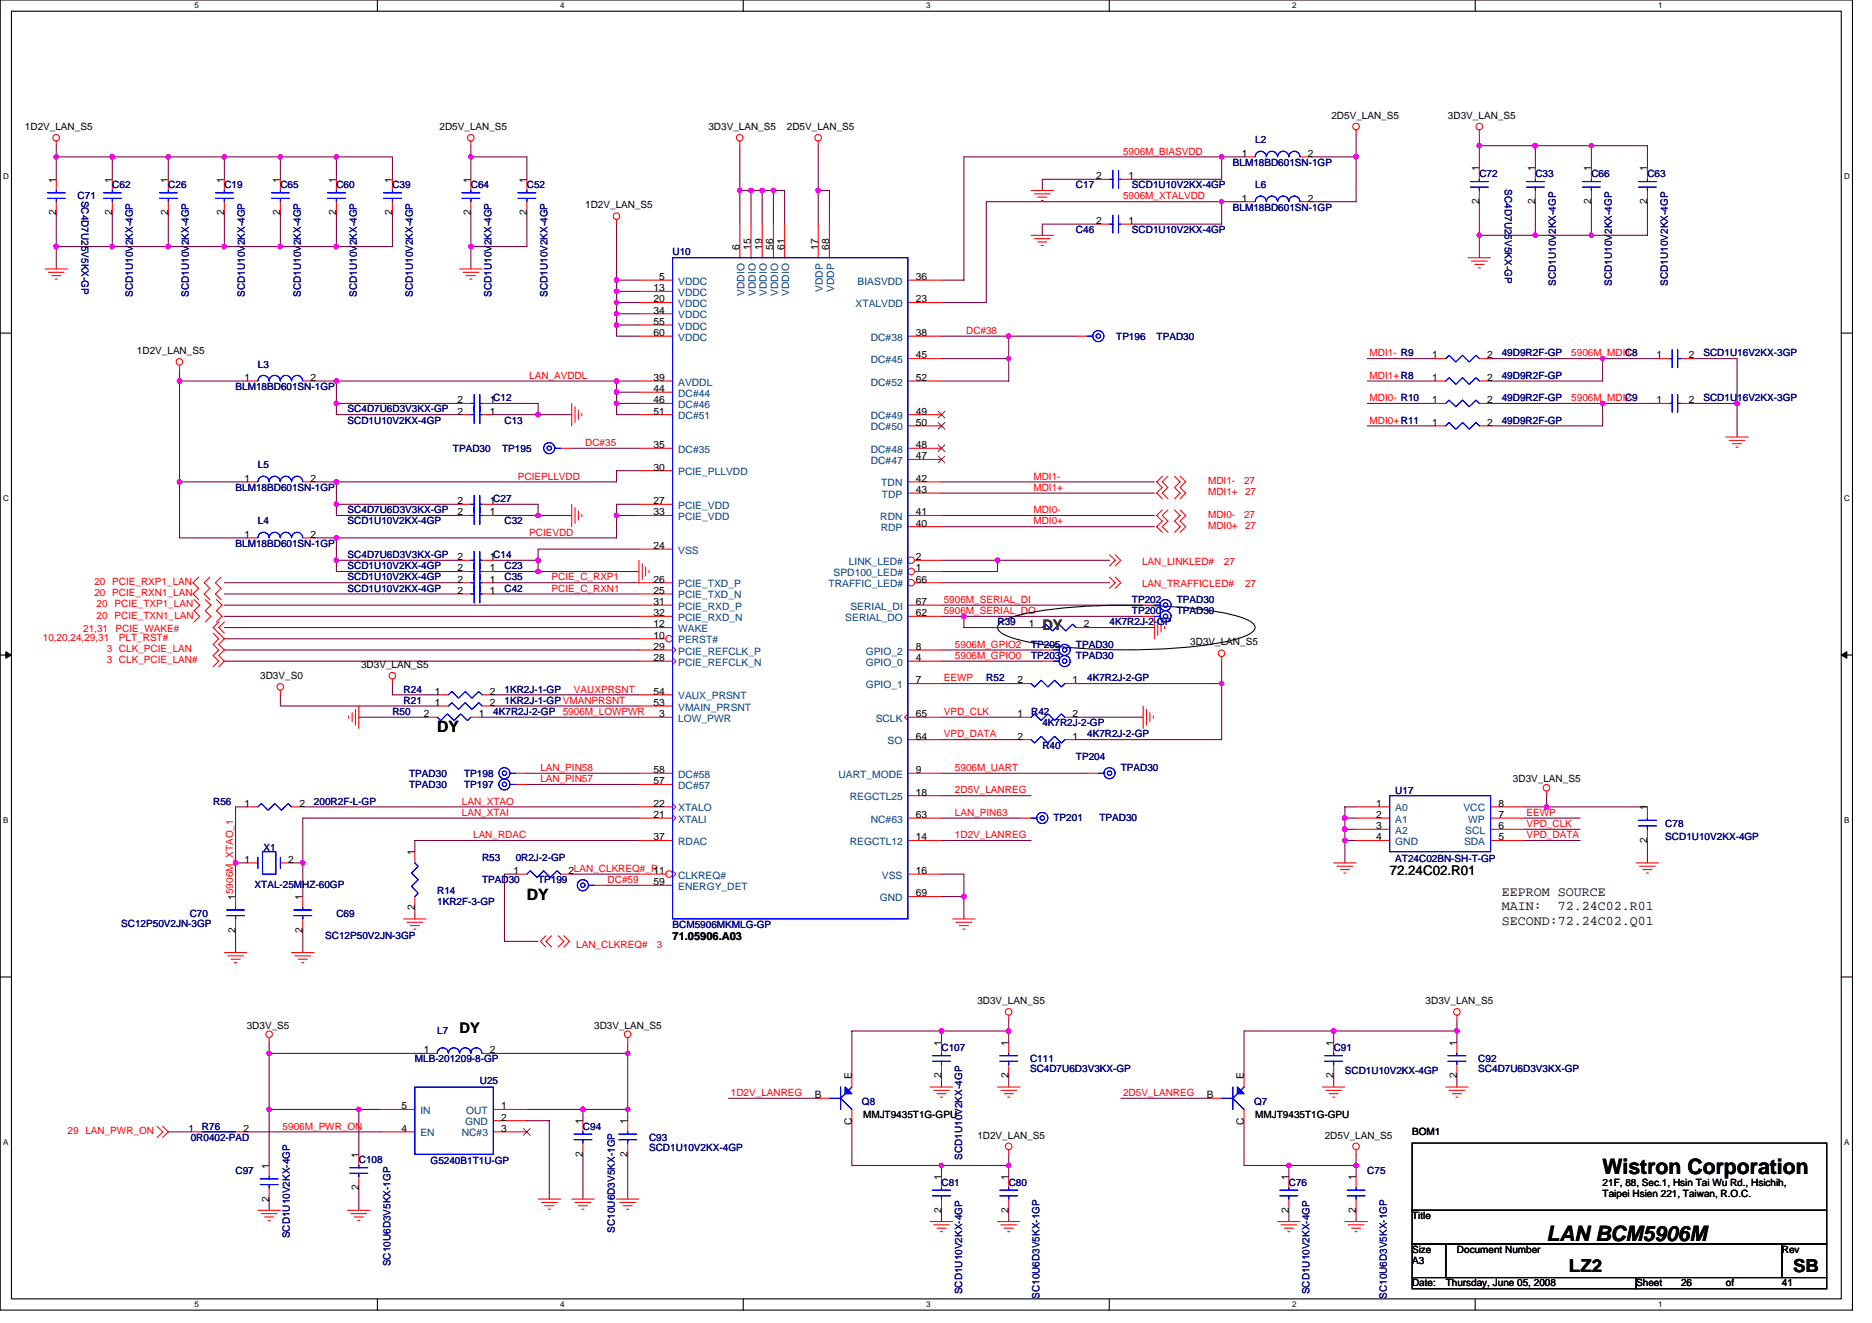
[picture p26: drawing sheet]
<svg xmlns="http://www.w3.org/2000/svg" width="297mm" height="210mm" viewBox="0 0 297 210" stroke-linecap="round" stroke-linejoin="round" font-family="sans-serif">
<defs><g id="words">
<g font-size="3.4">
<text x="254.3" y="186.2">Wistron Corporation</text>
<text x="245.4" y="196.9">LAN BCM5906M</text>
</g>
<g font-size="2.8">
<text x="249" y="201.8">LZ2</text>
<text x="284.5" y="201.8">SB</text>
</g>
<g font-size="2.5">
<text x="69.4" y="116.1">DY</text>
<text x="83.6" y="142.7">DY</text>
</g>
<text font-size="2.3" fill="#008000" x="165.4" y="99.9">DY</text>
<text font-size="2.3" x="72.9" y="163.9">DY</text>
<g font-size="2.1">
<text x="220.5" y="138.8">72.24C02.R01</text>
<text x="238.3" y="142.2">EEPROM SOURCE</text>
<text x="238.3" y="144.4">MAIN:</text>
<text x="238.3" y="146.7">SECOND:72.24C02.Q01</text>
<text x="247.2" y="144.4">72.24C02.R01</text>
</g>
<text font-size="1.8" x="106.7" y="149.2">71.05906.A03</text>
<g font-size="1.6">
<text x="4" y="20.6">1D2V_LAN_S5</text>
<text x="69.7" y="20.6">2D5V_LAN_S5</text>
<text x="112.4" y="20.6">3D3V_LAN_S5</text>
<text x="124.9" y="20.6">2D5V_LAN_S5</text>
<text x="211.3" y="18.8">2D5V_LAN_S5</text>
<text x="229.8" y="18.8">3D3V_LAN_S5</text>
<text x="8.9" y="29" transform="rotate(-90 8.9 29)">1</text>
<text x="17.8" y="29" transform="rotate(-90 17.8 29)">1</text>
<text x="26.7" y="29" transform="rotate(-90 26.7 29)">1</text>
<text x="35.6" y="29" transform="rotate(-90 35.6 29)">1</text>
<text x="44.5" y="29" transform="rotate(-90 44.5 29)">1</text>
<text x="53.4" y="29" transform="rotate(-90 53.4 29)">1</text>
<text x="62.2" y="29" transform="rotate(-90 62.2 29)">1</text>
<text x="74.7" y="29" transform="rotate(-90 74.7 29)">1</text>
<text x="83.6" y="29" transform="rotate(-90 83.6 29)">1</text>
<text x="173.9" y="28.4">2</text>
<text x="179.1" y="28.4">1</text>
<text x="197" y="24.9">1</text>
<text x="207.5" y="24.9">2</text>
<text x="234.7" y="27.2" transform="rotate(-90 234.7 27.2)">1</text>
<text x="243.6" y="27.2" transform="rotate(-90 243.6 27.2)">1</text>
<text x="252.5" y="27.2" transform="rotate(-90 252.5 27.2)">1</text>
<text x="261.4" y="27.2" transform="rotate(-90 261.4 27.2)">1</text>
<text x="8.9" y="34.2" transform="rotate(-90 8.9 34.2)">2</text>
<text x="17.8" y="34.2" transform="rotate(-90 17.8 34.2)">2</text>
<text x="26.7" y="34.2" transform="rotate(-90 26.7 34.2)">2</text>
<text x="35.6" y="34.2" transform="rotate(-90 35.6 34.2)">2</text>
<text x="44.5" y="34.2" transform="rotate(-90 44.5 34.2)">2</text>
<text x="53.4" y="34.2" transform="rotate(-90 53.4 34.2)">2</text>
<text x="62.2" y="34.2" transform="rotate(-90 62.2 34.2)">2</text>
<text x="74.7" y="34.2" transform="rotate(-90 74.7 34.2)">2</text>
<text x="83.6" y="34.2" transform="rotate(-90 83.6 34.2)">2</text>
<text x="92.9" y="33.1">1D2V_LAN_S5</text>
<text x="173.9" y="35.5">2</text>
<text x="179.1" y="35.5">1</text>
<text x="197" y="32">1</text>
<text x="207.5" y="32">2</text>
<text x="234.7" y="32.4" transform="rotate(-90 234.7 32.4)">2</text>
<text x="243.6" y="32.4" transform="rotate(-90 243.6 32.4)">2</text>
<text x="252.5" y="32.4" transform="rotate(-90 252.5 32.4)">2</text>
<text x="261.4" y="32.4" transform="rotate(-90 261.4 32.4)">2</text>
<text x="117.4" y="39.6" transform="rotate(-90 117.4 39.6)">6</text>
<text x="119.1" y="39.6" transform="rotate(-90 119.1 39.6)">15</text>
<text x="120.9" y="39.6" transform="rotate(-90 120.9 39.6)">19</text>
<text x="122.7" y="39.6" transform="rotate(-90 122.7 39.6)">56</text>
<text x="124.5" y="39.6" transform="rotate(-90 124.5 39.6)">61</text>
<text x="129.8" y="39.6" transform="rotate(-90 129.8 39.6)">17</text>
<text x="131.6" y="39.6" transform="rotate(-90 131.6 39.6)">68</text>
<text x="103.7" y="46.2">13</text>
<text x="103.7" y="48">20</text>
<text x="104.6" y="44.4">5</text>
<text x="145.3" y="44.4">36</text>
<text x="145.3" y="48">23</text>
<text x="103.7" y="49.8">34</text>
<text x="103.7" y="51.5">55</text>
<text x="103.7" y="53.3">60</text>
<text x="145.3" y="53.3">38</text>
<text x="21.7" y="56.2">1D2V_LAN_S5</text>
<text x="145.3" y="56.9">45</text>
<text x="227.3" y="56.9">1</text>
<text x="236" y="56.9">2</text>
<text x="262.8" y="56.9">1</text>
<text x="268" y="56.9">2</text>
<text x="38.8" y="60.4">1</text>
<text x="49.3" y="60.4">2</text>
<text x="72.6" y="64">2</text>
<text x="72.6" y="65.8">2</text>
<text x="77.7" y="64">1C12</text>
<text x="77.7" y="65.8">1</text>
<text x="103.7" y="60.4">39</text>
<text x="103.7" y="62.2">44</text>
<text x="103.7" y="64">46</text>
<text x="103.7" y="65.8">51</text>
<text x="145.3" y="65.8">49</text>
<text x="145.3" y="60.4">52</text>
<text x="227.3" y="64">1</text>
<text x="227.3" y="60.4">1</text>
<text x="236" y="64">2</text>
<text x="236" y="60.4">2</text>
<text x="262.8" y="64">1</text>
<text x="268" y="64">2</text>
<text x="103.7" y="71.1">35</text>
<text x="145.3" y="71.1">48</text>
<text x="145.3" y="67.5">50</text>
<text x="227.3" y="67.5">1</text>
<text x="236" y="67.5">2</text>
<text x="38.8" y="76.4">1</text>
<text x="49.3" y="76.4">2</text>
<text x="103.7" y="74.7">30</text>
<text x="145.3" y="76.4">42</text>
<text x="145.3" y="72.9">47</text>
<text x="72.6" y="80">2</text>
<text x="72.6" y="81.8">2</text>
<text x="77.7" y="80">1C27</text>
<text x="77.7" y="81.8">1</text>
<text x="103.7" y="80">27</text>
<text x="103.7" y="81.8">33</text>
<text x="145.3" y="78.2">43</text>
<text x="145.3" y="81.8">41</text>
<text x="145.3" y="83.5">40</text>
<text x="38.8" y="85.3">1</text>
<text x="49.3" y="85.3">2</text>
<text x="72.6" y="88.9">2</text>
<text x="77.7" y="88.9">1C14</text>
<text x="103.7" y="87.1">24</text>
<text x="145.3" y="88.9">2</text>
<text x="72.6" y="94.2">2</text>
<text x="72.6" y="92.4">2</text>
<text x="72.6" y="90.7">2</text>
<text x="77.7" y="94.2">1</text>
<text x="77.7" y="92.4">1</text>
<text x="77.7" y="90.7">1</text>
<text x="103.7" y="94.2">25</text>
<text x="103.7" y="92.4">26</text>
<text x="103.7" y="96">31</text>
<text x="145.3" y="96">67</text>
<text x="145.3" y="90.7">1</text>
<text x="145.3" y="92.4">66</text>
<text x="103.7" y="99.5">12</text>
<text x="103.7" y="97.8">32</text>
<text x="103.7" y="101.3">10</text>
<text x="145.3" y="97.8">62</text>
<text x="163.3" y="99.5">1</text>
<text x="172" y="99.5">2</text>
<text x="41.3" y="107.7">3D3V_S0</text>
<text x="57.3" y="106">3D3V_LAN_S5</text>
<text x="103.7" y="104.9">28</text>
<text x="103.7" y="103.1">29</text>
<text x="145.3" y="104.9">4</text>
<text x="145.3" y="103.1">8</text>
<text x="188.9" y="102.4">3D3V_LAN_S5</text>
<text x="67.2" y="113.8">2</text>
<text x="69" y="112">1</text>
<text x="69" y="110.2">1</text>
<text x="76" y="113.8">1</text>
<text x="77.7" y="112">2</text>
<text x="77.7" y="110.2">2</text>
<text x="103.7" y="112">53</text>
<text x="103.7" y="110.2">54</text>
<text x="104.6" y="113.8">3</text>
<text x="145.3" y="113.8">65</text>
<text x="145.3" y="108.4">7</text>
<text x="161.5" y="108.4">2</text>
<text x="161.5" y="113.8">1</text>
<text x="170.2" y="108.4">1</text>
<text x="170.2" y="113.8">2</text>
<text x="145.3" y="117.3">64</text>
<text x="161.5" y="117.3">2</text>
<text x="170.2" y="117.3">1</text>
<text x="103.7" y="122.7">58</text>
<text x="103.7" y="124.4">57</text>
<text x="145.3" y="122.7">9</text>
<text x="240.1" y="124.1">3D3V_LAN_S5</text>
<text x="38.8" y="128">1</text>
<text x="47.5" y="128">2</text>
<text x="103.7" y="129.8">21</text>
<text x="103.7" y="128">22</text>
<text x="145.3" y="129.8">63</text>
<text x="145.3" y="126.2">18</text>
<text x="218.4" y="128">1</text>
<text x="218.4" y="129.8">2</text>
<text x="218.4" y="131.6">3</text>
<text x="237.8" y="131.6">6</text>
<text x="237.8" y="128">8</text>
<text x="237.8" y="129.8">7</text>
<text x="261.4" y="128.5" transform="rotate(-90 261.4 128.5)">1</text>
<text x="38.8" y="136.9">1</text>
<text x="45.7" y="136.9">2</text>
<text x="65.8" y="135.7" transform="rotate(-90 65.8 135.7)">1</text>
<text x="103.7" y="133.3">37</text>
<text x="145.3" y="133.3">14</text>
<text x="218.4" y="133.3">4</text>
<text x="237.8" y="133.3">5</text>
<text x="261.4" y="133.7" transform="rotate(-90 261.4 133.7)">2</text>
<text x="37.4" y="142.8" transform="rotate(-90 37.4 142.8)">15906M_XTAO_1</text>
<text x="48" y="142.8" transform="rotate(-90 48 142.8)">1</text>
<text x="81.5" y="138.7">1</text>
<text x="90.2" y="138.7">2LAN_CLKREQ#_R</text>
<text x="103.7" y="138.7">11</text>
<text x="103.7" y="140.4">59</text>
<text x="145.3" y="142.2">69</text>
<text x="145.3" y="138.7">16</text>
<text x="37.4" y="148" transform="rotate(-90 37.4 148)">2</text>
<text x="48" y="148" transform="rotate(-90 48 148)">2</text>
<text x="65.8" y="144.4" transform="rotate(-90 65.8 144.4)">2</text>
<text x="155.1" y="159.3">3D3V_LAN_S5</text>
<text x="226.2" y="159.3">3D3V_LAN_S5</text>
<text x="39.2" y="163.2">3D3V_S5</text>
<text x="67.2" y="167.1">1</text>
<text x="77.7" y="167.1">2</text>
<text x="94.3" y="163.2">3D3V_LAN_S5</text>
<text x="149.4" y="165.9" transform="rotate(-90 149.4 165.9)">1</text>
<text x="160" y="165.9" transform="rotate(-90 160 165.9)">1</text>
<text x="211.6" y="165.9" transform="rotate(-90 211.6 165.9)">1</text>
<text x="231.2" y="165.9" transform="rotate(-90 231.2 165.9)">1</text>
<text x="135.1" y="171.2" transform="rotate(-90 135.1 171.2)">E</text>
<text x="149.4" y="171.1" transform="rotate(-90 149.4 171.1)">2</text>
<text x="160" y="171.1" transform="rotate(-90 160 171.1)">2</text>
<text x="197.4" y="171.2" transform="rotate(-90 197.4 171.2)">E</text>
<text x="211.6" y="171.1" transform="rotate(-90 211.6 171.1)">2</text>
<text x="231.2" y="171.1" transform="rotate(-90 231.2 171.1)">2</text>
<text x="29.9" y="179.6">1</text>
<text x="38.6" y="179.6">2</text>
<text x="63.7" y="179.6">4</text>
<text x="63.7" y="176">5</text>
<text x="79.5" y="177.8">2</text>
<text x="79.5" y="179.6">3</text>
<text x="79.5" y="176">1</text>
<text x="92.5" y="178.3" transform="rotate(-90 92.5 178.3)">1</text>
<text x="99.6" y="178.3" transform="rotate(-90 99.6 178.3)">1</text>
<text x="129.3" y="174.2">B</text>
<text x="135.1" y="178.5" transform="rotate(-90 135.1 178.5)">C</text>
<text x="136.9" y="177.4">MMJT9435T1G-GPU</text>
<text x="191.5" y="174.2">B</text>
<text x="197.4" y="178.5" transform="rotate(-90 197.4 178.5)">C</text>
<text x="199.2" y="177.4">MMJT9435T1G-GPU</text>
<text x="42.7" y="185.4" transform="rotate(-90 42.7 185.4)">1</text>
<text x="56.9" y="183.7" transform="rotate(-90 56.9 183.7)">1</text>
<text x="92.5" y="183.5" transform="rotate(-90 92.5 183.5)">2</text>
<text x="99.6" y="183.5" transform="rotate(-90 99.6 183.5)">2</text>
<text x="155.1" y="180.6">1D2V_LAN_S5</text>
<text x="210.2" y="180.6">2D5V_LAN_S5</text>
<text x="224.1" y="180.1">BOM1</text>
<text x="42.7" y="190.6" transform="rotate(-90 42.7 190.6)">2</text>
<text x="56.9" y="188.8" transform="rotate(-90 56.9 188.8)">2</text>
<text x="149.4" y="187.2" transform="rotate(-90 149.4 187.2)">1</text>
<text x="160" y="187.2" transform="rotate(-90 160 187.2)">1</text>
<text x="204.5" y="187.2" transform="rotate(-90 204.5 187.2)">1</text>
<text x="215.2" y="187.2" transform="rotate(-90 215.2 187.2)">1</text>
<text x="254.3" y="188.1">21F, 88, Sec.1, Hsin Tai Wu Rd., Hsichih,</text>
<text x="254.3" y="189.9">Taipei Hsien 221, Taiwan, R.O.C.</text>
<text x="149.4" y="192.4" transform="rotate(-90 149.4 192.4)">2</text>
<text x="160" y="192.4" transform="rotate(-90 160 192.4)">2</text>
<text x="204.5" y="192.4" transform="rotate(-90 204.5 192.4)">2</text>
<text x="215.2" y="192.4" transform="rotate(-90 215.2 192.4)">2</text>
<text x="224.1" y="193.4">Title</text>
<text x="224.1" y="200.6">A3</text>
<text x="224.1" y="198.8">Size</text>
<text x="231.2" y="198.8">Document Number</text>
<text x="282.7" y="198.8">Rev</text>
<text x="224.1" y="204.1">Date:</text>
<text x="229.4" y="204.1">Thursday, June 05, 2008</text>
<text x="259.6" y="204.1">Sheet</text>
<text x="266.7" y="204.1">26</text>
<text x="273.9" y="204.1">of</text>
<text x="282.7" y="204.1">41</text>
</g>
<g font-size="1.6" fill="#000080">
<text x="199.2" y="22.8">L2</text>
<text x="17.8" y="29.9">C62</text>
<text x="26.7" y="29.9">C26</text>
<text x="35.6" y="29.9">C19</text>
<text x="44.5" y="29.9">C65</text>
<text x="53.4" y="29.9">C60</text>
<text x="62.3" y="29.9">C39</text>
<text x="74.7" y="29.9">C64</text>
<text x="83.6" y="29.9">C52</text>
<text x="170.7" y="29.9">C17</text>
<text x="179.6" y="29.9">SCD1U10V2KX-4GP</text>
<text x="195.6" y="26.3">BLM18BD601SN-1GP</text>
<text x="199.2" y="29.9">L6</text>
<text x="234.7" y="28.1">C72</text>
<text x="243.6" y="28.1">C33</text>
<text x="252.5" y="28.1">C66</text>
<text x="261.4" y="28.1">C63</text>
<text x="12.3" y="31.6">C71</text>
<text x="13" y="31.8" transform="rotate(90 13 31.8)">SC4D7U25V5KX-GP</text>
<text x="195.6" y="33.4">BLM18BD601SN-1GP</text>
<text x="238.8" y="30.1" transform="rotate(90 238.8 30.1)">SC4D7U25V5KX-GP</text>
<text x="106.7" y="40.5">U10</text>
<text x="170.7" y="37">C46</text>
<text x="179.6" y="37">SCD1U10V2KX-4GP</text>
<text x="21.1" y="47.1" transform="rotate(-90 21.1 47.1)">SCD1U10V2KX-4GP</text>
<text x="30" y="47.1" transform="rotate(-90 30 47.1)">SCD1U10V2KX-4GP</text>
<text x="38.9" y="47.1" transform="rotate(-90 38.9 47.1)">SCD1U10V2KX-4GP</text>
<text x="47.7" y="47.1" transform="rotate(-90 47.7 47.1)">SCD1U10V2KX-4GP</text>
<text x="56.6" y="47.1" transform="rotate(-90 56.6 47.1)">SCD1U10V2KX-4GP</text>
<text x="65.5" y="47.1" transform="rotate(-90 65.5 47.1)">SCD1U10V2KX-4GP</text>
<text x="78" y="47.1" transform="rotate(-90 78 47.1)">SCD1U10V2KX-4GP</text>
<text x="86.9" y="47.1" transform="rotate(-90 86.9 47.1)">SCD1U10V2KX-4GP</text>
<text x="246.9" y="45.3" transform="rotate(-90 246.9 45.3)">SCD1U10V2KX-4GP</text>
<text x="255.8" y="45.3" transform="rotate(-90 255.8 45.3)">SCD1U10V2KX-4GP</text>
<text x="264.7" y="45.3" transform="rotate(-90 264.7 45.3)">SCD1U10V2KX-4GP</text>
<text x="177.1" y="53.9">TP196</text>
<text x="183.5" y="53.9">TPAD30</text>
<text x="40.9" y="58.3">L3</text>
<text x="238.3" y="56.5">49D9R2F-GP</text>
<text x="257.8" y="56.5">C8</text>
<text x="270.3" y="56.5">SCD1U16V2KX-3GP</text>
<text x="37.4" y="61.9">BLM18BD601SN-1GP</text>
<text x="55.2" y="65.4">SC4D7U6D3V3KX-GP</text>
<text x="238.3" y="63.6">49D9R2F-GP</text>
<text x="238.3" y="60.1">49D9R2F-GP</text>
<text x="257.8" y="63.6">C9</text>
<text x="270.3" y="63.6">SCD1U16V2KX-3GP</text>
<text x="55.2" y="67.2">SCD1U10V2KX-4GP</text>
<text x="71.9" y="71.6">TPAD30</text>
<text x="79.7" y="71.6">TP195</text>
<text x="80" y="67.2">C13</text>
<text x="238.3" y="67.2">49D9R2F-GP</text>
<text x="37.4" y="77.9">BLM18BD601SN-1GP</text>
<text x="40.9" y="74.3">L5</text>
<text x="40.9" y="83.2">L4</text>
<text x="55.2" y="83.2">SCD1U10V2KX-4GP</text>
<text x="55.2" y="81.4">SC4D7U6D3V3KX-GP</text>
<text x="80" y="83.2">C32</text>
<text x="37.4" y="86.8">BLM18BD601SN-1GP</text>
<text x="55.2" y="88.5">SC4D7U6D3V3KX-GP</text>
<text x="55.2" y="93.9">SCD1U10V2KX-4GP</text>
<text x="55.2" y="92.1">SCD1U10V2KX-4GP</text>
<text x="55.2" y="90.3">SCD1U10V2KX-4GP</text>
<text x="80" y="93.9">C42</text>
<text x="80" y="92.1">C35</text>
<text x="80" y="90.3">C23</text>
<text x="179.6" y="95.7">TP202</text>
<text x="186.7" y="95.7">TPAD30</text>
<text x="158.3" y="99.2">R39</text>
<text x="176.1" y="99.2">4K7R2J-2-GP</text>
<text x="179.6" y="97.4">TP200</text>
<text x="186.7" y="97.4">TPAD30</text>
<text x="163.6" y="102.8">TP205</text>
<text x="163.6" y="104.5">TP203</text>
<text x="170.7" y="102.8">TPAD30</text>
<text x="170.7" y="104.5">TPAD30</text>
<text x="62.3" y="113.4">R50</text>
<text x="64" y="111.7">R21</text>
<text x="64" y="109.9">R24</text>
<text x="78.3" y="113.4">4K7R2J-2-GP</text>
<text x="80" y="111.7">1KR2J-1-GP VMANPRSNT</text>
<text x="80" y="109.9">1KR2J-1-GP</text>
<text x="156.5" y="108.1">R52</text>
<text x="163.6" y="113.4">R42</text>
<text x="172.5" y="108.1">4K7R2J-2-GP</text>
<text x="165.4" y="115.2">4K7R2J-2-GP</text>
<text x="165.4" y="118.8">R40</text>
<text x="172.5" y="117">4K7R2J-2-GP</text>
<text x="64.9" y="123.2">TPAD30</text>
<text x="64.9" y="125">TPAD30</text>
<text x="73.7" y="123.2">TP198</text>
<text x="73.7" y="125">TP197</text>
<text x="170.7" y="120.5">TP204</text>
<text x="177.8" y="122.3">TPAD30</text>
<text x="33.8" y="127.7">R56</text>
<text x="49.8" y="127.7">200R2F-L-GP</text>
<text x="167.2" y="130.3">TP201</text>
<text x="174.5" y="130.3">TPAD30</text>
<text x="221.4" y="126">U17</text>
<text x="264.2" y="131.2">C78</text>
<text x="41.8" y="134.9">X1</text>
<text x="76.5" y="136.5">R53</text>
<text x="81.8" y="136.5">0R2J-2-GP</text>
<text x="221.4" y="136.7">AT24C02BN-SH-T-GP</text>
<text x="264.2" y="133.4">SCD1U10V2KX-4GP</text>
<text x="40.4" y="140.8">XTAL-25MHZ-60GP</text>
<text x="69.4" y="141.9">R14</text>
<text x="69.4" y="143.7">1KR2F-3-GP</text>
<text x="76.5" y="140.1">TPAD30</text>
<text x="85.4" y="140.1">TP199</text>
<text x="19.2" y="147">SC12P50V2JN-3GP</text>
<text x="30.1" y="145.4">C70</text>
<text x="51.6" y="149">SC12P50V2JN-3GP</text>
<text x="53.4" y="145.4">C69</text>
<text x="106.7" y="147.2">BCM5906MKMLG-GP</text>
<text x="69.4" y="164.1">L7</text>
<text x="149.4" y="166.8">C107</text>
<text x="211.6" y="166.8">C91</text>
<text x="65.8" y="168.6">MLB-201209-8-GP</text>
<text x="76.1" y="171.9">U25</text>
<text x="163.4" y="168.6">C111</text>
<text x="163.4" y="170.2">SC4D7U6D3V3KX-GP</text>
<text x="213.4" y="170.3">SCD1U10V2KX-4GP</text>
<text x="234.6" y="168.6">C92</text>
<text x="234.6" y="170.2">SC4D7U6D3V3KX-GP</text>
<text x="32" y="179.2">R76</text>
<text x="92.5" y="179.2">C94</text>
<text x="136.8" y="175.3">Q8</text>
<text x="199" y="175.3">Q7</text>
<text x="30.3" y="181">0R0402-PAD</text>
<text x="56.9" y="184.6">C108</text>
<text x="68.3" y="184.7">G5240B1T1U-GP</text>
<text x="103" y="181">C93</text>
<text x="103" y="182.6">SCD1U10V2KX-4GP</text>
<text x="152.7" y="184" transform="rotate(-90 152.7 184)">SCD1U10V2KX-4GP</text>
<text x="37.4" y="186.3">C97</text>
<text x="149.4" y="188.1">C81</text>
<text x="160.1" y="188.1">C80</text>
<text x="204.5" y="188.1">C76</text>
<text x="217" y="186.3">C75</text>
<text x="46" y="196.5" transform="rotate(-90 46 196.5)">SCD1U10V2KX-4GP</text>
<text x="97.5" y="195.6" transform="rotate(-90 97.5 195.6)">SC10U6D3V5KX-1GP</text>
<text x="62" y="200.9" transform="rotate(-90 62 200.9)">SC10U6D3V5KX-1GP</text>
<text x="152.7" y="205.4" transform="rotate(-90 152.7 205.4)">SCD1U10V2KX-4GP</text>
<text x="164.9" y="206.1" transform="rotate(-90 164.9 206.1)">SC10U6D3V5KX-1GP</text>
<text x="207.8" y="205.4" transform="rotate(-90 207.8 205.4)">SCD1U10V2KX-4GP</text>
<text x="220" y="206.1" transform="rotate(-90 220 206.1)">SC10U6D3V5KX-1GP</text>
</g>
<g font-size="1.6" fill="#f00">
<text x="178.2" y="24.5">5906M_BIASVDD</text>
<text x="178.2" y="31.6">5906M_XTALVDD</text>
<text x="153.3" y="53">DC#38</text>
<text x="217.3" y="56.5">MDI1- R9</text>
<text x="249.3" y="56.5">5906M_MDI1</text>
<text x="84" y="60.1">LAN_AVDDL</text>
<text x="217.3" y="63.6">MDI0- R10</text>
<text x="217.3" y="60.1">MDI1+R8</text>
<text x="249.3" y="63.6">5906M_MDI2</text>
<text x="92.9" y="70.8">DC#35</text>
<text x="217.3" y="67.2">MDI0+R11</text>
<text x="82.2" y="76.1">PCIEPLLVDD</text>
<text x="164" y="77.9">MDI1+</text>
<text x="164" y="76.1">MDI1-</text>
<text x="191.7" y="76.8">MDI1-</text>
<text x="197.4" y="76.8">27</text>
<text x="164" y="81.4">MDI0-</text>
<text x="164" y="83.2">MDI0+</text>
<text x="191.7" y="78.6">MDI1+</text>
<text x="191.7" y="82.1">MDI0-</text>
<text x="191.7" y="83.9">MDI0+</text>
<text x="197.4" y="82.1">27</text>
<text x="197.6" y="78.6">27</text>
<text x="197.6" y="83.9">27</text>
<text x="84" y="85">PCIEVDD</text>
<text x="181.2" y="89.6">LAN_LINKLED#</text>
<text x="194.2" y="89.6">27</text>
<text x="15" y="94.6">20 PCIE_RXN1_LAN</text>
<text x="15" y="92.8">20 PCIE_RXP1_LAN</text>
<text x="87.5" y="92.1">PCIE_C_RXP1</text>
<text x="87.5" y="93.9">PCIE_C_RXN1</text>
<text x="149.8" y="95.7">5906M_SERIAL_DI</text>
<text x="181.2" y="93.2">LAN_TRAFFICLED#</text>
<text x="197.6" y="93.2">27</text>
<text x="6.8" y="101.7">10,20,24,29,31</text>
<text x="13.2" y="100.3">21,31</text>
<text x="15.3" y="98.1">20 PCIE_TXN1_LAN</text>
<text x="15.3" y="96.4">20 PCIE_TXP1_LAN</text>
<text x="18.3" y="100.3">PCIE_WAKE#</text>
<text x="18.9" y="101.7">PLT_RST#</text>
<text x="149.8" y="97.4">5906M_SERIAL_DO</text>
<text x="16.9" y="103.5">3 CLK_PCIE_LAN</text>
<text x="16.9" y="105.3">3 CLK_PCIE_LAN#</text>
<text x="151.5" y="102.8">5906M_GPIO2</text>
<text x="151.5" y="104.5">5906M_GPIO0</text>
<text x="89.3" y="113.4">5906M_LOWPWR</text>
<text x="91.1" y="109.9">VAUXPRSNT</text>
<text x="149.8" y="108.1">EEWP</text>
<text x="149.8" y="113.4">VPD_CLK</text>
<text x="149.8" y="117">VPD_DATA</text>
<text x="85.7" y="122.3">LAN_PIN58</text>
<text x="85.7" y="124.1">LAN_PIN57</text>
<text x="151.5" y="122.3">5906M_UART</text>
<text x="151.5" y="125.9">2D5V_LANREG</text>
<text x="73.3" y="129.4">LAN_XTAI</text>
<text x="73.3" y="127.7">LAN_XTAO</text>
<text x="151.5" y="129.4">LAN_PIN63</text>
<text x="242.2" y="131.2">VPD_CLK</text>
<text x="242.2" y="129.4">EEWP</text>
<text x="75.1" y="133">LAN_RDAC</text>
<text x="151.5" y="133">1D2V_LANREG</text>
<text x="242.2" y="133">VPD_DATA</text>
<text x="96.4" y="140.1">DC#59</text>
<text x="91.4" y="150.4">LAN_CLKREQ#</text>
<text x="104.2" y="150.4">3</text>
<text x="116" y="173.9">1D2V_LANREG</text>
<text x="178.2" y="173.9">2D5V_LANREG</text>
<text x="10.7" y="179.9">29 LAN_PWR_ON</text>
<text x="44.8" y="179.2">5906M_PWR_ON</text>
</g>
<g font-size="1.6" fill="#004080">
<text x="107.6" y="45.2">VDDC</text>
<text x="107.6" y="46.9">VDDC</text>
<text x="118.1" y="46.9" transform="rotate(-90 118.1 46.9)">VDDIO</text>
<text x="119.9" y="46.9" transform="rotate(-90 119.9 46.9)">VDDIO</text>
<text x="121.7" y="46.9" transform="rotate(-90 121.7 46.9)">VDDIO</text>
<text x="123.5" y="46.9" transform="rotate(-90 123.5 46.9)">VDDIO</text>
<text x="125.2" y="46.9" transform="rotate(-90 125.2 46.9)">VDDIO</text>
<text x="130.6" y="46.3" transform="rotate(-90 130.6 46.3)">VDDP</text>
<text x="132.4" y="46.3" transform="rotate(-90 132.4 46.3)">VDDP</text>
<text x="136.1" y="45.2">BIASVDD</text>
<text x="107.6" y="48.7">VDDC</text>
<text x="107.6" y="50.5">VDDC</text>
<text x="107.6" y="52.3">VDDC</text>
<text x="135.8" y="48.7">XTALVDD</text>
<text x="107.6" y="54.1">VDDC</text>
<text x="138.2" y="54.1">DC#38</text>
<text x="138.2" y="57.6">DC#45</text>
<text x="107.6" y="61.2">AVDDL</text>
<text x="107.6" y="62.9">DC#44</text>
<text x="107.6" y="64.7">DC#46</text>
<text x="138.2" y="61.2">DC#52</text>
<text x="107.6" y="71.8">DC#35</text>
<text x="107.6" y="66.5">DC#51</text>
<text x="138.2" y="71.8">DC#48</text>
<text x="138.2" y="66.5">DC#49</text>
<text x="138.2" y="68.3">DC#50</text>
<text x="107.6" y="75.4">PCIE_PLLVDD</text>
<text x="138.2" y="73.6">DC#47</text>
<text x="139.8" y="77.2">TDN</text>
<text x="107.6" y="80.7">PCIE_VDD</text>
<text x="107.6" y="82.5">PCIE_VDD</text>
<text x="139.7" y="82.5">RDN</text>
<text x="139.9" y="79">TDP</text>
<text x="107.6" y="87.8">VSS</text>
<text x="134.7" y="89.6">LINK_LED#</text>
<text x="139.8" y="84.3">RDP</text>
<text x="107.6" y="95">PCIE_TXD_N</text>
<text x="107.6" y="93.2">PCIE_TXD_P</text>
<text x="131.5" y="93.2">TRAFFIC_LED#</text>
<text x="132.3" y="91.4">SPD100_LED#</text>
<text x="107.6" y="100.3">WAKE</text>
<text x="107.6" y="96.7">PCIE_RXD_P</text>
<text x="107.6" y="98.5">PCIE_RXD_N</text>
<text x="134.1" y="98.5">SERIAL_DO</text>
<text x="134.9" y="96.7">SERIAL_DI</text>
<text x="107.6" y="105.6">PCIE_REFCLK_N</text>
<text x="107.6" y="103.8">PCIE_REFCLK_P</text>
<text x="107.6" y="102.1">PERST#</text>
<text x="137.4" y="105.6">GPIO_0</text>
<text x="137.4" y="103.8">GPIO_2</text>
<text x="107.6" y="112.7">VMAIN_PRSNT</text>
<text x="107.6" y="111">VAUX_PRSNT</text>
<text x="137.4" y="109.2">GPIO_1</text>
<text x="107.6" y="114.5">LOW_PWR</text>
<text x="139" y="114.5">SCLK</text>
<text x="140.8" y="118.1">SO</text>
<text x="107.6" y="123.4">DC#58</text>
<text x="107.6" y="125.2">DC#57</text>
<text x="133.1" y="123.4">UART_MODE</text>
<text x="107.6" y="130.5">XTALI</text>
<text x="107.6" y="128.7">XTALO</text>
<text x="134.8" y="127">REGCTL25</text>
<text x="138.2" y="130.5">NC#63</text>
<text x="221.4" y="128.7">A0</text>
<text x="221.4" y="130.5">A1</text>
<text x="232.2" y="128.7">VCC</text>
<text x="233" y="130.5">WP</text>
<text x="107.6" y="134.1">RDAC</text>
<text x="134.8" y="134.1">REGCTL12</text>
<text x="221.4" y="132.3">A2</text>
<text x="221.4" y="134.1">GND</text>
<text x="232.3" y="134.1">SDA</text>
<text x="232.5" y="132.3">SCL</text>
<text x="107.6" y="139.4">CLKREQ#</text>
<text x="107.6" y="141.2">ENERGY_DET</text>
<text x="139.6" y="143">GND</text>
<text x="139.9" y="139.4">VSS</text>
<text x="66.7" y="176.7">IN</text>
<text x="73.8" y="178.5">GND</text>
<text x="74" y="176.7">OUT</text>
<text x="66.7" y="180.3">EN</text>
<text x="73.3" y="180.3">NC#3</text>
</g>
<g font-size="1.3">
<text x="30.8" y="1.3">5</text>
<text x="88.9" y="1.3">4</text>
<text x="147" y="1.3">3</text>
<text x="205" y="1.3">2</text>
<text x="263.1" y="1.3">1</text>
<text x=".5" y="28.4">D</text>
<text x="292.6" y="28.4">D</text>
<text x=".5" y="79.5">C</text>
<text x="292.6" y="79.5">C</text>
<text x=".5" y="130.6">B</text>
<text x="292.6" y="130.6">B</text>
<text x=".5" y="181.7">A</text>
<text x="292.6" y="181.7">A</text>
<text x="30.8" y="207.4">5</text>
<text x="88.9" y="207.4">4</text>
<text x="147" y="207.4">3</text>
<text x="205" y="207.4">2</text>
<text x="263.1" y="207.4">1</text>
</g>
</g></defs>
<path d="M0 0h293.9v207.9h-293.9zM1.8 1.8h290.4v204.3h-290.4z" fill="none" stroke="#000" stroke-width=".17"/>
<g fill="#fff">
<path d="M30.8 .2h.7v1.4h-.7z"/>
<path d="M30.8 206.3h.7v1.4h-.7z"/>
</g>
<path d="M59.9 0v1.8M59.9 206.1v1.8" fill="none" stroke="#000" stroke-width=".17"/>
<g fill="#fff">
<path d="M88.9 .2h.7v1.4h-.7z"/>
<path d="M88.9 206.3h.7v1.4h-.7z"/>
</g>
<path d="M117.9 0v1.8M117.9 206.1v1.8" fill="none" stroke="#000" stroke-width=".17"/>
<g fill="#fff">
<path d="M147 .2h.7v1.4h-.7z"/>
<path d="M147 206.3h.7v1.4h-.7z"/>
</g>
<path d="M176 0v1.8M176 206.1v1.8" fill="none" stroke="#000" stroke-width=".17"/>
<g fill="#fff">
<path d="M205 .2h.7v1.4h-.7z"/>
<path d="M205 206.3h.7v1.4h-.7z"/>
</g>
<path d="M234.1 0v1.8M234.1 206.1v1.8" fill="none" stroke="#000" stroke-width=".17"/>
<g fill="#fff">
<path d="M263.1 .2h.7v1.4h-.7z"/>
<path d="M263.1 206.3h.7v1.4h-.7z"/>
<path d="M.5 27.3h.9v1.4h-.9z"/>
<path d="M292.6 27.3h.9v1.4h-.9z"/>
<path d="M.5 78.4h.9v1.4h-.9z"/>
<path d="M292.6 78.4h.9v1.4h-.9z"/>
</g>
<path d="M0 52.9h1.8M292.2 52.9h1.7" fill="none" stroke="#000" stroke-width=".17"/>
<g fill="#fff">
<path d="M.5 129.5h.8v1.4h-.8z"/>
<path d="M292.6 129.5h.9v1.4h-.9z"/>
</g>
<path d="M0 103.9h1.8M292.2 103.9h1.7" fill="none" stroke="#000" stroke-width=".17"/>
<path d="M.9 103.4l.9 .5-.9 .5zM292.2 103.9l.8-.5v1z" fill="#000" stroke="#000" stroke-width=".16"/>
<g fill="#fff">
<path d="M.5 180.5h.8v1.4h-.8z"/>
<path d="M292.6 180.5h.9v1.4h-.9z"/>
</g>
<path d="M158.8 98.8a15.9 15.9 0 0 1 6.2-1.9 101 101 0 0 1 28.9 .3 13.8 13.8 0 0 1 4.8 1.6l.3 .4 .2 .3a2.3 2.3 0 0 1-1.9 1.5 46.7 46.7 0 0 1-12.1 1.9 91.2 91.2 0 0 1-23-1.3 7.6 7.6 0 0 1-3.8-1.7l-.1-.4 .1-.3zM0 155h1.8M292.2 155h1.7M224.1 181.4h65.8v10.6h-65.8zM224.1 192h65.8v5.4h-65.8zM224.1 197.4h5.3v5.3h-5.3zM229.4 197.4h53.3v5.3h-53.3zM282.7 197.4h7.2v5.3h-7.2zM224.1 202.7h35.5v1.8h-35.5zM259.6 202.7h30.3v1.8h-30.3z" fill="none" stroke="#000" stroke-width=".17"/>
<g fill="none" stroke="#800040" stroke-width=".17">
<path d="M8.9 24.9h44.5M8.9 23.1v5.3M8.9 33.8v8.9M17.8 24.9v3.5M17.8 33.8v5.3M26.7 24.9v3.5M26.7 33.8v5.3M35.6 24.9v3.5M35.6 33.8v5.3M44.5 24.9v3.5M44.5 33.8v5.3M53.4 24.9h8.9v3.5"/>
<path d="M53.4 24.9v3.5M53.4 33.8v5.3M62.3 33.8v5.3h-53.4M74.7 24.9h8.9v3.5M74.7 23.1v5.3M74.7 33.8v8.9M83.6 33.8v5.3h-8.9M97.8 35.6v8.8M117.4 23.1v12.5M117.4 30.2h5.3M119.2 30.2v5.4M120.9 30.2v5.4"/>
<path d="M122.7 30.2h1.8v5.4M122.7 30.2v5.4M129.8 30.2h1.8v5.4M129.8 23.1v12.5M174.3 28.4h-8.9v1.8M174.3 35.6h-8.9v1.7M193.8 32v3.6h-14.2M193.8 24.9v3.5h-14.2M197.4 24.9h-44.5v19.5h-3.5M197.4 32h-40.9v16h-7.1M208.1 24.9h7.1M215.2 21.3v10.7h-7.1"/>
<path d="M234.7 21.3v5.4M234.7 32v8.9M234.7 23.1h26.7v3.6M243.6 23.1v3.6M243.6 32v5.3M252.5 23.1v3.6M252.5 32v5.3M261.4 32v5.3h-26.7M28.5 58.7v26.6h10.7M97.8 51.6v1.7h3.6M97.8 44.4v1.8h3.6M97.8 46.2v1.8h3.6"/>
<path d="M97.8 48v1.8h3.6M97.8 44.4h3.6M97.8 51.6h3.6M97.8 49.8v1.8M149.4 56.9h10.7M149.4 53.3h21.3M160.1 53.3v7.2h-10.7M217 56.9h10.6M236.5 56.9h26.7M254.3 56.9v3.6h-17.8M268.5 56.9h7.1v12.4M28.5 60.5h10.7"/>
<path d="M28.5 76.5h10.7M49.8 60.5h51.6M53.4 60.5v5.3h19.5M53.4 64h19.5M53.4 76.5v3.5M78.3 65.8h12.4M78.3 64h7.1v1.8M90.7 71.1h10.7M97.8 60.5v5.3h3.6M97.8 64h3.6M97.8 62.2h3.6M101.4 74.7h-3.6v1.8h-48"/>
<path d="M149.4 76.5h33.8M149.4 78.2h33.8M217 64h10.6M217 60.5h10.6M217 67.6h10.6M236.5 64h26.7M254.3 64v3.6h-17.8M268.5 64h7.1M35.6 92.5h37.3M35.6 94.2h37.3M35.6 97.8h65.8M35.6 99.6h65.8"/>
<path d="M35.6 96h65.8M53.4 80v1.8h19.5M53.4 85.3v5.4h19.5M53.4 88.9h19.5M53.4 80h19.5M78.3 90.7h23.1M78.3 88.9h7.1M78.3 80h7.1v1.8M78.3 81.8h12.4M78.3 92.5h23.1M78.3 94.2h23.1M97.8 81.8h3.6"/>
<path d="M101.4 80h-3.6v5.3h-48M101.4 87.1h-16v3.6M149.4 88.9h8.9v1.8h-8.9M149.4 81.8h33.8M149.4 92.5h26.7M149.4 97.8h32M149.4 96h32M149.4 83.6h33.8M152.9 97.8v1.8h10.7M158.3 88.9h17.8M172.5 99.6h10.7M35.6 101.3h65.8"/>
<path d="M35.6 103.1h65.8M35.6 104.9h65.8M44.5 110.2v1.8h24.9M56.9 113.8h10.7M62.3 108.5v1.7h7.1M76.5 113.8h24.9M78.3 110.2h23.1M78.3 112h23.1M149.4 103.1h16M149.4 104.9h16M149.4 108.5h12.4M149.4 117.3h12.4"/>
<path d="M149.4 113.8h12.4M170.7 108.5h23.1v8.8h-23.1M170.7 113.8h10.7M193.8 104.9v3.6M37.4 136.9v5.3M39.2 128h-1.8v8.9h1.8M46.3 136.9h1.7M48 128h53.4M81.8 138.7h-1.8v10.7h5.4M83.6 122.7h17.8M83.6 124.5h17.8M90.7 138.7h10.7"/>
<path d="M101.4 129.8h-53.4v12.4M101.4 133.3h-35.6v1.8M149.4 129.8h12.4M149.4 133.3h14.2M149.4 138.7h3.5v7.1M149.4 122.7h23.1M149.4 126.2h14.2M213.4 129.8h1.8M213.4 133.3h1.8M213.4 131.6h1.8M215.2 128h-1.8v8.9M241.8 129.8h8.9"/>
<path d="M241.8 133.3h8.9M241.8 131.6h8.9M241.8 128h19.6M245.4 126.2v1.8M261.4 133.3v3.6M37.4 147.6v3.5M48 147.6v3.5M65.8 144v1.8M96.1 140.5h5.3M149.4 142.2h3.5M26.7 179.6h3.6M39.2 179.6h21.3"/>
<path d="M42.7 165.4v19.5M42.7 176h17.8M42.7 167.1h24.9M56.9 176v7.1M78.3 167.1h21.3M83.6 176h8.9M83.6 177.8h3.6v12.4M92.5 176h7.1v1.8M92.5 176v1.8M99.6 165.4v10.6M115.6 174.2h14.2M135.2 177.8v7.1h24.9"/>
<path d="M149.4 163.6v1.8M149.4 170.7v1.8M160.1 161.8v3.6M160.1 170.7v1.8M160.1 163.6h-24.9v7.1M177.8 174.2h14.3M197.4 177.8v7.1h7.1v1.8M211.6 163.6v1.8M211.6 170.7v1.8M231.2 163.6h-33.8v7.1M231.2 161.8v3.6M231.2 170.7v1.8"/>
<path d="M42.7 190.2v1.8M56.9 188.5v3.5M92.5 183.1v7.1M99.6 183.1v7.1M149.4 184.9v1.8M149.4 192v1.8M160.1 183.1v3.6M160.1 192v1.8M204.5 184.9h10.7M204.5 192v1.8M215.2 183.1v3.6M215.2 192v1.8"/>
</g>
<g fill="#f0f" stroke="#f0f" stroke-width=".17">
<circle cx="117.4" cy="30.2" r=".35"/>
<circle cx="119.2" cy="30.2" r=".35"/>
<circle cx="120.9" cy="30.2" r=".35"/>
<circle cx="122.7" cy="30.2" r=".35"/>
<circle cx="129.8" cy="30.2" r=".35"/>
<circle cx="97.8" cy="44.4" r=".35"/>
<circle cx="97.8" cy="46.2" r=".35"/>
<circle cx="97.8" cy="48" r=".35"/>
<circle cx="97.8" cy="51.5" r=".35"/>
<circle cx="97.8" cy="49.8" r=".35"/>
<circle cx="97.8" cy="64" r=".35"/>
<circle cx="97.8" cy="62.2" r=".35"/>
<circle cx="28.5" cy="76.4" r=".35"/>
<circle cx="53.4" cy="85.3" r=".35"/>
<circle cx="85.4" cy="88.9" r=".35"/>
<circle cx="53.4" cy="88.9" r=".35"/>
<circle cx="85.4" cy="90.7" r=".35"/>
<circle cx="97.8" cy="60.4" r=".35"/>
<circle cx="28.5" cy="60.4" r=".35"/>
<circle cx="97.8" cy="81.8" r=".35"/>
<circle cx="53.4" cy="76.4" r=".35"/>
<circle cx="53.4" cy="80" r=".35"/>
<circle cx="85.4" cy="65.8" r=".35"/>
<circle cx="53.4" cy="60.4" r=".35"/>
<circle cx="37.4" cy="136.9" r=".35"/>
<circle cx="215.2" cy="24.9" r=".35"/>
<circle cx="193.8" cy="32" r=".35"/>
<circle cx="193.8" cy="24.9" r=".35"/>
<circle cx="254.3" cy="64" r=".35"/>
<circle cx="275.6" cy="64" r=".35"/>
<circle cx="254.3" cy="56.9" r=".35"/>
<circle cx="158.3" cy="88.9" r=".35"/>
<circle cx="152.9" cy="97.8" r=".35"/>
<circle cx="152.9" cy="142.2" r=".35"/>
<circle cx="160" cy="163.6" r=".35"/>
<circle cx="149.4" cy="163.6" r=".35"/>
<circle cx="160" cy="184.9" r=".35"/>
<circle cx="149.4" cy="184.9" r=".35"/>
<circle cx="215.2" cy="184.9" r=".35"/>
<circle cx="204.5" cy="184.9" r=".35"/>
<circle cx="231.2" cy="163.6" r=".35"/>
<circle cx="211.6" cy="163.6" r=".35"/>
<circle cx="17.8" cy="24.9" r=".35"/>
<circle cx="8.9" cy="24.9" r=".35"/>
<circle cx="44.5" cy="24.9" r=".35"/>
<circle cx="35.6" cy="24.9" r=".35"/>
<circle cx="26.7" cy="24.9" r=".35"/>
<circle cx="17.8" cy="39.1" r=".35"/>
<circle cx="26.7" cy="39.1" r=".35"/>
<circle cx="35.6" cy="39.1" r=".35"/>
<circle cx="8.9" cy="39.1" r=".35"/>
<circle cx="74.7" cy="24.9" r=".35"/>
<circle cx="74.7" cy="39.1" r=".35"/>
<circle cx="243.6" cy="23.1" r=".35"/>
<circle cx="234.7" cy="37.3" r=".35"/>
<circle cx="252.5" cy="37.3" r=".35"/>
<circle cx="234.7" cy="23.1" r=".35"/>
<circle cx="243.6" cy="37.3" r=".35"/>
<circle cx="252.5" cy="23.1" r=".35"/>
<circle cx="213.4" cy="129.8" r=".35"/>
<circle cx="213.4" cy="131.6" r=".35"/>
<circle cx="213.4" cy="133.3" r=".35"/>
<circle cx="193.8" cy="108.4" r=".35"/>
<circle cx="99.6" cy="176" r=".35"/>
<circle cx="56.9" cy="176" r=".35"/>
<circle cx="92.5" cy="176" r=".35"/>
<circle cx="85.4" cy="81.8" r=".35"/>
<circle cx="42.7" cy="167.1" r=".35"/>
<circle cx="99.6" cy="167.1" r=".35"/>
<circle cx="53.4" cy="64" r=".35"/>
<circle cx="42.7" cy="176" r=".35"/>
<circle cx="48" cy="136.9" r=".35"/>
<circle cx="245.4" cy="128" r=".35"/>
<circle cx="53.4" cy="24.9" r=".35"/>
<circle cx="53.4" cy="39.1" r=".35"/>
<circle cx="44.5" cy="39.1" r=".35"/>
<circle cx="160" cy="56.9" r=".35"/>
<circle cx="160" cy="53.3" r=".35"/>
</g>
<g fill="none" stroke="#f00" stroke-width=".17">
<path d="M8.9 22.4v.7M26.7 28.4v1.8M26.7 32v1.8M74.7 22.4v.7M97.8 34.8v.8M117.4 22.4v.7M129.8 22.4v.7M163.6 37.3h3.6M163.6 30.2h3.6M164.1 37.9h2.5M164.1 30.8h2.5M164.7 38.4h1.4"/>
<path d="M164.7 31.3h1.4M165.2 38.9h.4M165.2 31.8h.4M215.2 20.6v.7M234.7 20.6v.7M7.2 42.7h3.5M7.7 43.2h2.5M8.2 43.7h1.4M8.8 44.3h.3M28.5 58v.7M72.9 42.7h3.6M73.5 43.2h2.5"/>
<path d="M74 43.7h1.4M74.5 44.3h.4M144.1 48h5.3M233 40.9h3.5M233.5 41.4h2.5M234 42h1.5M234.6 42.5h.3M90.7 64v3.6M91.2 64.5v2.5M91.8 65.1v1.4M92.3 65.6v.4M101.4 74.7h5.3"/>
<path d="M184.4 75.6l-.9 .9 .9 .8-.9 .9 .9 .9M185.3 75.6l-.9 .9 .9 .8-.9 .9 .9 .9M186.4 75.6l.9 .9-.9 .8 .9 .9-.9 .9M187.3 75.6l.8 .9-.8 .8 .8 .9-.8 .9M273.9 69.3h3.5M274.4 69.9h2.5M274.9 70.4h1.4M275.5 71h.3M30.8 95.1l.9 .9-.9 .9 .9 .9-.9 .9M31.5 91.6l-.9 .9 .9 .8-.9 .9 .9 .9M32.6 95.1l.9 .9-.9 .9 .9 .9-.9 .9M33.3 91.6l-.9 .9 .9 .8-.9 .9 .9 .9"/>
<path d="M34.4 95.1l.8 .9-.8 .9 .8 .9-.8 .9M34.7 98.7l-.9 .9 1.8 1.7-.9 .9 .9 .9-.9 .9 .9 .9-.9 .9M35.1 91.6l-.9 .9 .9 .8-.9 .9 .9 .9M35.6 98.7l-.9 .9 .9 .9M90.7 80v3.6M91.2 80.5v2.5M91.8 81.1v1.4M92.3 81.6v.4M101.4 88.9v3.6h5.3M101.4 99.6h5.3M101.4 87.1h5.3M101.4 94.2h5.3"/>
<path d="M101.4 80h5.3M101.4 96h5.3M101.4 97.8h5.3M101.4 81.8h5.3M101.9 89.4v2.5M102.4 90v1.4M103 90.5v.3M144.1 97.8h5.3M176.1 88l.9 .9-.9 .9M176.1 91.6l.9 .9-.9 .8M177 88l.8 .9-.8 .9M177 91.6l.8 .9-.8 .8"/>
<path d="M183.2 97.8v3.5M183.7 98.3v2.5M184.2 98.8v1.5M184.4 80.9l-.9 .9 .9 .9-.9 .9 .9 .9M184.8 99.4v.3M185.3 80.9l-.9 .9 .9 .9-.9 .9 .9 .9M186.4 80.9l.9 .9-.9 .9 .9 .9-.9 .9M187.3 80.9l.8 .9-.8 .9 .8 .9-.8 .9M33.8 100.5l.9 .8-.9 .9 .9 .9-.9 .9 .9 .9-.9 .9M44.5 109.5v.7M55.3 113.6v.4M55.9 113.1v1.4"/>
<path d="M56.4 112.5v2.5M56.9 112v3.6M62.3 107.7v.8M67.6 113.8h1.8M69.4 112h1.8M74.7 113.8h1.8M76.5 112h1.8M101.4 104.9h5.3M101.4 103.1h5.3M106.7 104.4l.5 .5-.5 .5M106.7 102.6l.5 .5-.5 .6M144.1 113.3l-.6 .5 .6 .5"/>
<path d="M144.1 113.8h5.3M181.4 112v3.6M181.9 112.5v2.5M182.5 113.1v1.4M183 113.6v.4M193.8 104.2v.7M101.4 128h5.3M101.4 129.8h5.3M106.7 129.3l.5 .5-.5 .5M106.7 127.5l.5 .5-.5 .5M144.1 129.8h5.3M144.1 133.3h5.3"/>
<path d="M144.1 138.7h5.3M144.1 126.2h5.3M211.6 136.9h3.6M212.1 137.4h2.5M212.7 138h1.4M213.2 138.5h.4M215.2 128h5.3M215.2 129.8h5.3M215.2 131.6h5.3M215.2 133.3h5.3M236.5 128h5.3M236.5 129.8h5.3"/>
<path d="M236.5 131.6h5.3M236.5 133.3h5.3M245.4 125.5v.7M259.6 136.9h3.6M260.2 137.4h2.5M260.7 138h1.4M261.2 138.5h.4M35.6 151.1h3.6M36.1 151.7h2.5M36.7 152.2h1.4M37.2 152.7h.3M46.3 151.1h3.5"/>
<path d="M46.8 151.7h2.5M47.3 152.2h1.5M47.9 152.7h.3M64 145.8h3.6M64.6 146.3h2.5M65.1 146.9h1.4M65.7 147.4h.3M86.6 148.5l-.9 .9 .9 .8M87.5 148.5l-.9 .9 .9 .8M88.6 148.5l.9 .9-.9 .8M89.5 148.5l.9 .9-.9 .8M151.2 145.8h3.5"/>
<path d="M151.7 146.3h2.5M152.2 146.9h1.5M152.8 147.4h.3M24.9 178.7l.9 .9-.9 .9M25.8 178.7l.9 .9-.9 .9M42.7 164.6v.8M92.5 177.8v1.8M99.6 164.6v.8M147.6 172.5h3.6M148.1 173h2.5M148.7 173.5h1.4M149.2 174.1h.4"/>
<path d="M158.3 172.5h3.5M158.8 173h2.5M159.3 173.5h1.5M159.9 174.1h.3M160.1 161.1v.7M209.8 172.5h3.6M210.4 173h2.5M210.9 173.5h1.4M211.5 174.1h.3M229.4 172.5h3.6M229.9 173h2.5M230.5 173.5h1.4"/>
<path d="M231 174.1h.3M231.2 161.1v.7M40.9 192h3.6M41.5 192.6h2.5M42 193.1h1.4M42.5 193.6h.4M55.2 192h3.5M55.7 192.6h2.5M56.2 193.1h1.5M56.8 193.6h.3M85.4 190.2h3.5M85.9 190.8h2.5"/>
<path d="M86.4 191.3h1.5M87 191.9h.3M90.7 190.2h3.6M91.2 190.8h2.5M91.8 191.3h1.4M92.3 191.9h.4M92.5 181.4v1.7M97.8 190.2h3.6M98.4 190.8h2.5M98.9 191.3h1.4M99.4 191.9h.4M147.6 193.8h3.6"/>
<path d="M148.1 194.3h2.5M148.7 194.9h1.4M149.2 195.4h.4M158.3 193.8h3.5M158.8 194.3h2.5M159.3 194.9h1.5M159.9 195.4h.3M160.1 182.4v.7M202.7 193.8h3.6M203.3 194.3h2.5M203.8 194.9h1.4M204.3 195.4h.4"/>
<path d="M213.4 193.8h3.6M213.9 194.3h2.5M214.5 194.9h1.4M215 195.4h.3M215.2 182.4v.7"/>
<circle cx="8.9" cy="21.9" r=".52"/>
<circle cx="74.7" cy="21.9" r=".52"/>
<circle cx="97.8" cy="34.3" r=".52"/>
<circle cx="117.4" cy="21.9" r=".52"/>
<circle cx="129.8" cy="21.9" r=".52"/>
<circle cx="215.2" cy="20.1" r=".52"/>
<circle cx="234.7" cy="20.1" r=".52"/>
<circle cx="28.5" cy="57.4" r=".52"/>
<circle cx="44.5" cy="109" r=".52"/>
<circle cx="62.3" cy="107.2" r=".52"/>
<circle cx="193.8" cy="103.6" r=".52"/>
<circle cx="245.4" cy="125" r=".52"/>
<circle cx="42.7" cy="164.1" r=".52"/>
<circle cx="99.6" cy="164.1" r=".52"/>
<circle cx="160" cy="160.5" r=".52"/>
<circle cx="231.2" cy="160.5" r=".52"/>
<circle cx="160" cy="181.9" r=".52"/>
<circle cx="215.2" cy="181.9" r=".52"/>
</g>
<path d="M25.3 30.6h2.8M25.3 31.5h2.8M26.7 30.2v.4M26.7 31.5v.5M69.4 113.8l.5 .5 1.1-1 1 1 1.1-1 1.1 1 .5-.5M71.2 112l.5-.5 1.1 1 1-1 1.1 1 1.1-1 .5 .5M220.5 126.2h16v8.9h-16zM91.1 179.9h2.8M92.5 179.6v.3M91.1 180.8h2.8M92.5 180.8v.6" fill="none" stroke="#00f" stroke-width=".17"/>
<circle cx="144.6" cy="92.4" r=".52" fill="#fff" stroke="#f00" stroke-width=".17"/>
<g fill="none" stroke="#f00" stroke-width=".17">
<path d="M117.4 35.6v5.3M119.2 35.6v5.3M120.9 35.6v5.3M122.7 35.6v5.3M124.5 35.6v5.3M129.8 35.6v5.3M131.6 35.6v5.3M101.4 44.4h5.3M101.4 46.2h5.3M101.4 48h5.3M101.4 49.8h5.3M101.4 51.6h5.3"/>
<path d="M101.4 53.3h5.3M144.1 44.4h5.3M144.1 96h5.3M145.1 92.5h4.3"/>
</g>
<circle cx="144.6" cy="88.9" r=".52" fill="#fff" stroke="#f00" stroke-width=".17"/>
<path d="M145.1 88.9h4.3" fill="none" stroke="#f00" stroke-width=".17"/>
<circle cx="144.6" cy="90.7" r=".52" fill="#fff" stroke="#f00" stroke-width=".17"/>
<g fill="none" stroke="#f00" stroke-width=".17">
<path d="M144.1 53.3h5.3M144.1 56.9h5.3M101.4 60.5h5.3M101.4 71.1h5.3M101.4 62.2h5.3M101.4 64h5.3M101.4 65.8h5.3M144.1 78.2h5.3M144.1 76.5h5.3M144.1 60.5h5.3M144.1 71.1h5.3M144.1 72.9h5.3"/>
<path d="M144.1 65.8h5.3M144.1 67.6h5.3M144.1 83.6h5.3M144.1 81.8h5.3M145.1 90.7h4.3M101.4 113.8h5.3M144.1 104.9h5.3M144.1 108.5h5.3M144.1 103.1h5.3M101.4 133.3h5.3M144.1 122.7h5.3M144.1 142.2h5.3"/>
</g>
<path d="M148.9 72.4l1 1M148.9 70.6l1 1.1M148.9 65.3l1 1M148.9 67l1 1.1M149.9 72.4l-1.1 1M149.9 70.6l-1.1 1.1M149.9 65.3l-1.1 1M149.9 67l-1.1 1.1" fill="none" stroke="#804000" stroke-width=".16"/>
<circle cx="106.2" cy="101.3" r=".52" fill="#fff" stroke="#f00" stroke-width=".17"/>
<path d="M101.4 101.3h4.3M106.7 138.2l.5 .5-.5 .5" fill="none" stroke="#f00" stroke-width=".17"/>
<circle cx="106.2" cy="138.7" r=".52" fill="#fff" stroke="#f00" stroke-width=".17"/>
<g fill="none" stroke="#f00" stroke-width=".17">
<path d="M8.9 28.4v1.8M8.9 32v1.8M17.8 28.4v1.8M17.8 32v1.8M35.6 28.4v1.8M35.6 32v1.8M44.5 28.4v1.8M44.5 32v1.8M53.4 28.4v1.8M53.4 32v1.8M62.3 28.4v1.8M62.3 32v1.8"/>
<path d="M74.7 28.4v1.8M74.7 32v1.8M83.6 28.4v1.8M83.6 32v1.8M174.3 35.6h1.8M174.3 28.4h1.8M177.8 35.6h1.8M177.8 28.4h1.8M197.4 24.9h1.8M197.4 32h1.8M206.3 24.9h1.8M206.3 32h1.8"/>
<path d="M234.7 26.7v1.7M234.7 30.2v1.8M243.6 26.7v1.7M243.6 30.2v1.8M252.5 26.7v1.7M252.5 30.2v1.8M261.4 26.7v1.7M261.4 30.2v1.8M170.7 53.3h1.8M227.6 56.9h1.8M234.7 56.9h1.8M263.2 56.9h1.8"/>
<path d="M266.7 56.9h1.8M39.2 60.5h1.7M39.2 76.5h1.7M48 60.5h1.8M48 76.5h1.8M72.9 64h1.8M72.9 65.8h1.8M76.5 64h1.8M76.5 65.8h1.8M88.9 71.1h1.8M227.6 64h1.8M227.6 60.5h1.8"/>
<path d="M227.6 67.6h1.8M234.7 64h1.8M234.7 60.5h1.8M234.7 67.6h1.8M263.2 64h1.8M266.7 64h1.8M39.2 85.3h1.7M48 85.3h1.8M72.9 94.2h1.8M72.9 88.9h1.8M72.9 92.5h1.8M72.9 90.7h1.8"/>
<path d="M72.9 80h1.8M72.9 81.8h1.8M76.5 94.2h1.8M76.5 88.9h1.8M76.5 92.5h1.8M76.5 90.7h1.8M76.5 80h1.8M76.5 81.8h1.8M163.6 99.6h1.8M170.7 99.6h1.8M181.4 97.8h1.8M181.4 96h1.8"/>
<path d="M69.4 110.2h1.8M76.5 110.2h1.8M101.4 112h5.3M101.4 110.2h5.3M144.1 117.3h5.3M161.8 117.3h1.8M161.8 108.5h1.8M161.8 113.8h1.8M165.4 103.1h1.8M165.4 104.9h1.8M168.9 117.3h1.8M168.9 108.5h1.8"/>
<path d="M168.9 113.8h1.8M39.2 136.9h1.7M39.2 128h1.7M44.5 136.9h1.8M46.3 128h1.7M65.8 135.1v1.8M81.8 138.7h1.8M81.8 122.7h1.8M81.8 124.5h1.8M88.9 138.7h1.8M101.4 138.7h4.3M101.4 122.7h5.3"/>
<path d="M101.4 124.5h5.3M161.8 129.8h1.8M172.5 122.7h1.8M261.4 128v1.8M261.4 131.6v1.7M37.4 142.2v1.8M37.4 145.8v1.8M48 142.2v1.8M48 145.8v1.8M65.8 142.2v1.8M94.3 140.5h1.8M101.4 140.5h5.3"/>
<path d="M30.3 179.6h1.7M37.4 179.6h1.8M60.5 179.6h5.3M60.5 176h5.3M67.6 167.1h1.8M76.5 167.1h1.8M78.3 179.6h5.3M78.3 176h5.3M78.3 177.8h5.3M99.6 177.8v1.8M129.8 174.2h1.8M135.2 170.7v1.8"/>
<path d="M135.2 176v1.8M149.4 165.4v1.7M149.4 168.9v1.8M160.1 165.4v1.7M160.1 168.9v1.8M192.1 174.2h1.7M197.4 170.7v1.8M197.4 176v1.8M211.6 165.4v1.7M211.6 168.9v1.8M231.2 165.4v1.7M231.2 168.9v1.8"/>
<path d="M42.7 184.9v1.8M42.7 188.5v1.7M56.9 183.1v1.8M56.9 186.7v1.8M99.6 181.4v1.7M149.4 186.7v1.8M149.4 190.2v1.8M160.1 186.7v1.8M160.1 190.2v1.8M204.5 186.7v1.8M204.5 190.2v1.8M215.2 186.7v1.8"/>
<path d="M215.2 190.2v1.8"/>
</g>
<g fill="none" stroke="#00f" stroke-width=".17">
<path d="M7.5 30.6h2.8M7.5 31.5h2.8M8.9 30.2v.4M8.9 31.5v.5M16.4 30.6h2.8M16.4 31.5h2.8M17.8 30.2v.4M17.8 31.5v.5M34.2 30.6h2.8M34.2 31.5h2.8M35.6 30.2v.4M35.6 31.5v.5"/>
<path d="M43.1 30.6h2.8M43.1 31.5h2.8M44.5 30.2v.4M44.5 31.5v.5M52 30.6h2.8M52 31.5h2.8M53.4 30.2v.4M53.4 31.5v.5M60.9 30.6h2.8M60.9 31.5h2.8M62.3 30.2v.4M62.3 31.5v.5"/>
<path d="M73.3 30.6h2.8M73.3 31.5h2.8M74.7 30.2v.4M74.7 31.5v.5M82.2 30.6h2.8M82.2 31.5h2.8M83.6 30.2v.4M83.6 31.5v.5M176.1 35.6h.5M176.1 28.4h.5M176.6 27v2.9M176.6 34.1v2.9"/>
<path d="M177.5 35.6h.3M177.5 27v2.9M177.5 34.1v2.9M177.5 28.4h.3M199.2 24.9a.88 .88 0 0 1 .9-.9 .88 .88 0 0 1 .8 .9M199.2 32a.88 .88 0 0 1 .9-.9 .88 .88 0 0 1 .8 .9M201 24.9a.88 .88 0 0 1 .8-.9 .88 .88 0 0 1 .9 .9M201 32a.88 .88 0 0 1 .8-.9 .88 .88 0 0 1 .9 .9M202.7 24.9a.88 .88 0 0 1 .9-.9 .88 .88 0 0 1 .9 .9 .89 .89 0 0 1 .9-.9 .89 .89 0 0 1 .9 .9M202.7 32a.88 .88 0 0 1 .9-.9 .88 .88 0 0 1 .9 .9 .89 .89 0 0 1 .9-.9 .89 .89 0 0 1 .9 .9M233.3 28.8h2.9M233.3 29.7h2.9"/>
<path d="M234.7 28.4v.4M234.7 29.7v.5M242.2 28.8h2.8M242.2 29.7h2.8M243.6 28.4v.4M243.6 29.7v.5M251.1 28.8h2.8M251.1 29.7h2.8M252.5 28.4v.4M252.5 29.7v.5M260 28.8h2.8M260 29.7h2.8"/>
<path d="M261.4 28.4v.4M261.4 29.7v.5M106.7 40.9h37.4v104.9h-37.4zM172.5 53.3h.9M229.4 56.9l.5-.5 1.1 1 1.1-1 1 1 1.1-1 .5 .5M265 56.9h.3M265.3 55.5v2.8M266.2 55.5v2.8M266.2 56.9h.5M40.9 60.4a.88 .88 0 0 1 .9-.8 .88 .88 0 0 1 .9 .8M40.9 76.4a.88 .88 0 0 1 .9-.8 .88 .88 0 0 1 .9 .8M42.7 60.4a.88 .88 0 0 1 .9-.8 .88 .88 0 0 1 .9 .8"/>
<path d="M42.7 76.4a.88 .88 0 0 1 .9-.8 .88 .88 0 0 1 .9 .8M44.5 60.4a.88 .88 0 0 1 .9-.8 .88 .88 0 0 1 .8 .8 .89 .89 0 0 1 .9-.8 .89 .89 0 0 1 .9 .8M44.5 76.4a.88 .88 0 0 1 .9-.8 .88 .88 0 0 1 .8 .8 .89 .89 0 0 1 .9-.8 .89 .89 0 0 1 .9 .8M74.7 64h.5M74.7 65.8h.5M75.2 62.6v4.6M75.2 78.6v4.6M76.1 64h.4M76.1 62.6v4.6M76.1 78.6v4.6M76.1 65.8h.4M88.1 71.1h.8"/>
<path d="M229.4 64l.5-.5 1.1 1 1.1-1 1 1 1.1-1 .5 .5M229.4 67.6l.5-.6 1.1 1.1 1.1-1.1 1 1.1 1.1-1.1 .5 .6M229.4 60.5l.5-.6 1.1 1.1 1.1-1.1 1 1.1 1.1-1.1 .5 .6M265 64h.3M265.3 62.6v2.8M266.2 64h.5M266.2 62.6v2.8M40.9 85.3a.88 .88 0 0 1 .9-.8 .88 .88 0 0 1 .9 .8M42.7 85.3a.88 .88 0 0 1 .9-.8 .88 .88 0 0 1 .9 .8M44.5 85.3a.88 .88 0 0 1 .9-.8 .88 .88 0 0 1 .8 .8 .89 .89 0 0 1 .9-.8 .89 .89 0 0 1 .9 .8M74.7 94.2h.5M74.7 88.9h.5"/>
<path d="M74.7 92.5h.5M74.7 90.7h.5M74.7 80h.5M74.7 81.8h.5M75.2 87.5v8.2M76.1 87.5v8.2M76.1 94.2h.4M76.1 88.9h.4M76.1 92.5h.4M76.1 90.7h.4M76.1 80h.4M76.1 81.8h.4"/>
<path d="M165.4 99.6l.5-.6 1.1 1.1 1.1-1.1 1 1.1 1.1-1.1 .5 .6M183.2 97.8h.9M183.2 96h.9M71.2 110.2l.5-.5 1.1 1.1 1-1.1 1.1 1.1 1.1-1.1 .5 .5M163.6 108.5l.5 .5 1.1-1.1 1.1 1.1 1-1.1 1.1 1.1 .5-.5M163.6 117.3l.5 .6 1.1-1.1 1.1 1.1 1-1.1 1.1 1.1 .5-.6M163.6 113.8l.5-.5 1.1 1 1.1-1 1 1 1.1-1 .5 .5M167.2 103.1h.9M167.2 104.9h.9M40.9 128l.6-.5 1 1 1.1-1 1.1 1 1-1 .6 .5M40.9 136v1.8M41.7 135.1h2.1v3.6h-2.1z"/>
<path d="M44.5 136v1.8M65.8 136.9l.6 .5-1.1 1.1 1.1 1.1-1.1 1 1.1 1.1-.6 .5M80.9 122.7h.9M80.9 124.5h.9M83.6 138.7l.5-.5 1.1 1 1.1-1 1 1 1.1-1 .5 .5M163.6 129.8h.9M174.3 122.7h.9M260 130.2h2.8M260 131h2.8M261.4 129.8v.4M261.4 131v.6M36 144.4h2.8"/>
<path d="M36 145.3h2.8M37.4 144v.4M37.4 145.3v.5M46.6 144.4h2.9M46.6 145.3h2.9M48 144v.4M48 145.3v.5M93.4 140.5h.9M32 179.6h5.4M65.8 172.5h12.5v10.6h-12.5zM69.4 167.1a.88 .88 0 0 1 .9-.9 .88 .88 0 0 1 .8 .9M71.2 167.1a.88 .88 0 0 1 .8-.9 .88 .88 0 0 1 .9 .9"/>
<path d="M72.9 167.1a.88 .88 0 0 1 .9-.9 .88 .88 0 0 1 .9 .9 .89 .89 0 0 1 .9-.9 .89 .89 0 0 1 .9 .9M98.2 179.9h2.8M99.6 179.6v.3M131.6 174.2h1.8M133.4 172.5v3.5M135.2 172.5l-1.8 1.7 1.8 1.8M148 167.5h2.8M148 168.4h2.8M149.4 167.1v.4M149.4 168.4v.5M158.6 167.5h2.9M158.6 168.4h2.9"/>
<path d="M160.1 167.1v.4M160.1 168.4v.5M193.8 174.2h1.8M195.6 172.5v3.5M197.4 172.5l-1.8 1.7 1.8 1.8M210.2 167.5h2.8M210.2 168.4h2.8M211.6 167.1v.4M211.6 168.4v.5M229.8 167.5h2.8M229.8 168.4h2.8M231.2 167.1v.4"/>
<path d="M231.2 168.4v.5M41.3 187h2.8M41.3 187.9h2.8M42.7 186.7v.3M42.7 187.9v.6M55.5 185.3h2.9M55.5 186.2h2.9M56.9 184.9v.4M56.9 186.2v.5M98.2 180.8h2.8M99.6 180.8v.6M148 188.8h2.8"/>
<path d="M148 189.7h2.8M149.4 188.5v.3M149.4 189.7v.5M158.6 188.8h2.9M158.6 189.7h2.9M160.1 188.5v.3M160.1 189.7v.5M203.1 188.8h2.8M203.1 189.7h2.8M204.5 188.5v.3M204.5 189.7v.5M213.8 188.8h2.8"/>
<path d="M213.8 189.7h2.8M215.2 188.5v.3M215.2 189.7v.5"/>
<circle cx="174.3" cy="53.3" r=".35"/>
<circle cx="174.3" cy="53.3" r=".88"/>
<circle cx="87.1" cy="71.1" r=".35"/>
<circle cx="87.1" cy="71.1" r=".88"/>
<circle cx="184.9" cy="97.8" r=".35"/>
<circle cx="184.9" cy="96" r=".35"/>
<circle cx="184.9" cy="97.8" r=".88"/>
<circle cx="184.9" cy="96" r=".88"/>
<circle cx="168.9" cy="103.1" r=".35"/>
<circle cx="168.9" cy="104.9" r=".35"/>
<circle cx="168.9" cy="103.1" r=".88"/>
<circle cx="168.9" cy="104.9" r=".88"/>
<circle cx="80" cy="122.7" r=".35"/>
<circle cx="80" cy="124.4" r=".35"/>
<circle cx="80" cy="124.4" r=".88"/>
<circle cx="80" cy="122.7" r=".88"/>
<circle cx="165.4" cy="129.8" r=".35"/>
<circle cx="165.4" cy="129.8" r=".88"/>
<circle cx="176" cy="122.7" r=".35"/>
<circle cx="176" cy="122.7" r=".88"/>
<circle cx="92.5" cy="140.4" r=".35"/>
<circle cx="92.5" cy="140.4" r=".88"/>
</g>
<g fill="#00f" stroke="#00f" stroke-width=".17">
<path d="M196.3 172.5l1.1 1h-1.1z" fill-rule="evenodd"/>
<path d="M196.3 172.5l1.1 1h-1.1z" fill-rule="evenodd"/>
<path d="M134.1 172.5l1.1 1h-1.1z" fill-rule="evenodd"/>
<path d="M134.1 172.5l1.1 1h-1.1z" fill-rule="evenodd"/>
</g>
<path d="M83.1 179l1.1 1.1M84.1 179l-1 1.1" fill="none" stroke="#804000" stroke-width=".16"/>
<g fill="#f0f" stroke="#f0f" stroke-width=".17">
<circle cx="117.4" cy="30.2" r=".35"/>
<circle cx="119.2" cy="30.2" r=".35"/>
<circle cx="120.9" cy="30.2" r=".35"/>
<circle cx="122.7" cy="30.2" r=".35"/>
<circle cx="129.8" cy="30.2" r=".35"/>
<circle cx="97.8" cy="44.4" r=".35"/>
<circle cx="97.8" cy="46.2" r=".35"/>
<circle cx="97.8" cy="48" r=".35"/>
<circle cx="97.8" cy="51.5" r=".35"/>
<circle cx="97.8" cy="49.8" r=".35"/>
<circle cx="97.8" cy="64" r=".35"/>
<circle cx="97.8" cy="62.2" r=".35"/>
<circle cx="28.5" cy="76.4" r=".35"/>
<circle cx="53.4" cy="85.3" r=".35"/>
<circle cx="85.4" cy="88.9" r=".35"/>
<circle cx="53.4" cy="88.9" r=".35"/>
<circle cx="85.4" cy="90.7" r=".35"/>
<circle cx="97.8" cy="60.4" r=".35"/>
<circle cx="28.5" cy="60.4" r=".35"/>
<circle cx="97.8" cy="81.8" r=".35"/>
<circle cx="53.4" cy="76.4" r=".35"/>
<circle cx="53.4" cy="80" r=".35"/>
<circle cx="85.4" cy="65.8" r=".35"/>
<circle cx="53.4" cy="60.4" r=".35"/>
<circle cx="37.4" cy="136.9" r=".35"/>
<circle cx="215.2" cy="24.9" r=".35"/>
<circle cx="193.8" cy="32" r=".35"/>
<circle cx="193.8" cy="24.9" r=".35"/>
<circle cx="254.3" cy="64" r=".35"/>
<circle cx="275.6" cy="64" r=".35"/>
<circle cx="254.3" cy="56.9" r=".35"/>
<circle cx="158.3" cy="88.9" r=".35"/>
<circle cx="152.9" cy="97.8" r=".35"/>
<circle cx="152.9" cy="142.2" r=".35"/>
<circle cx="160" cy="163.6" r=".35"/>
<circle cx="149.4" cy="163.6" r=".35"/>
<circle cx="160" cy="184.9" r=".35"/>
<circle cx="149.4" cy="184.9" r=".35"/>
<circle cx="215.2" cy="184.9" r=".35"/>
<circle cx="204.5" cy="184.9" r=".35"/>
<circle cx="231.2" cy="163.6" r=".35"/>
<circle cx="211.6" cy="163.6" r=".35"/>
<circle cx="17.8" cy="24.9" r=".35"/>
<circle cx="8.9" cy="24.9" r=".35"/>
<circle cx="44.5" cy="24.9" r=".35"/>
<circle cx="35.6" cy="24.9" r=".35"/>
<circle cx="26.7" cy="24.9" r=".35"/>
<circle cx="17.8" cy="39.1" r=".35"/>
<circle cx="26.7" cy="39.1" r=".35"/>
<circle cx="35.6" cy="39.1" r=".35"/>
<circle cx="8.9" cy="39.1" r=".35"/>
<circle cx="74.7" cy="24.9" r=".35"/>
<circle cx="74.7" cy="39.1" r=".35"/>
<circle cx="243.6" cy="23.1" r=".35"/>
<circle cx="234.7" cy="37.3" r=".35"/>
<circle cx="252.5" cy="37.3" r=".35"/>
<circle cx="234.7" cy="23.1" r=".35"/>
<circle cx="243.6" cy="37.3" r=".35"/>
<circle cx="252.5" cy="23.1" r=".35"/>
<circle cx="213.4" cy="129.8" r=".35"/>
<circle cx="213.4" cy="131.6" r=".35"/>
<circle cx="213.4" cy="133.3" r=".35"/>
<circle cx="193.8" cy="108.4" r=".35"/>
<circle cx="99.6" cy="176" r=".35"/>
<circle cx="56.9" cy="176" r=".35"/>
<circle cx="92.5" cy="176" r=".35"/>
<circle cx="85.4" cy="81.8" r=".35"/>
<circle cx="42.7" cy="167.1" r=".35"/>
<circle cx="99.6" cy="167.1" r=".35"/>
<circle cx="53.4" cy="64" r=".35"/>
<circle cx="42.7" cy="176" r=".35"/>
<circle cx="48" cy="136.9" r=".35"/>
<circle cx="245.4" cy="128" r=".35"/>
<circle cx="53.4" cy="24.9" r=".35"/>
<circle cx="53.4" cy="39.1" r=".35"/>
<circle cx="44.5" cy="39.1" r=".35"/>
<circle cx="160" cy="56.9" r=".35"/>
<circle cx="160" cy="53.3" r=".35"/>
</g>
<use href="#words"/>
</svg>
